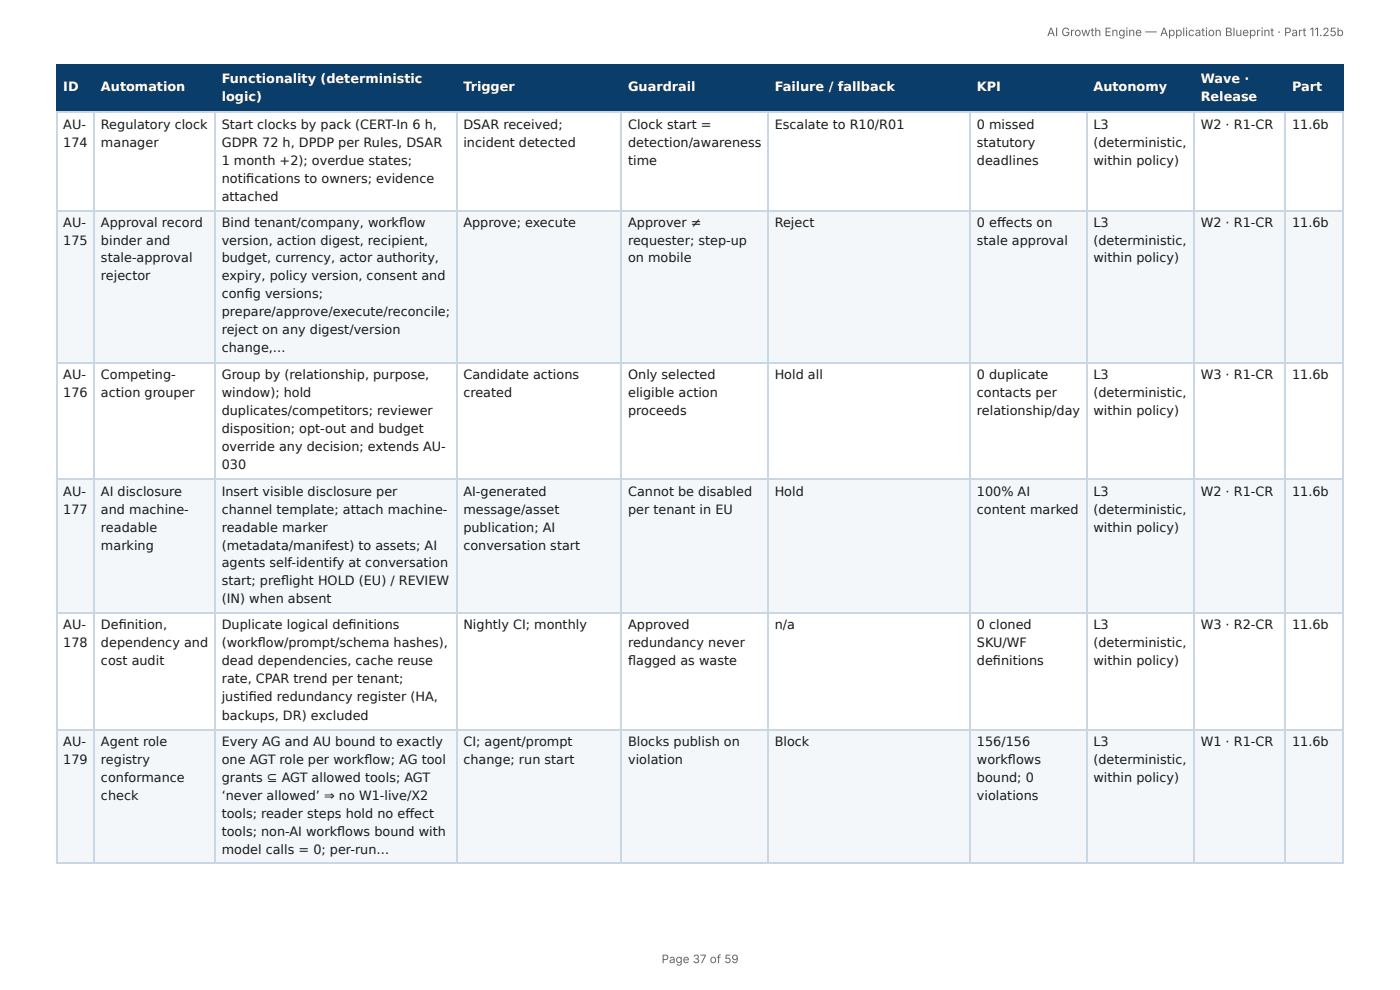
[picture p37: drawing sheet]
<svg xmlns="http://www.w3.org/2000/svg" width="297mm" height="210mm" viewBox="0 0 297 210" stroke-linecap="round" stroke-linejoin="round" font-family="sans-serif">
<defs><g id="words">
<g font-size="2.7" fill="#fff">
<text x="47.1" y="17.6">Functionality (deterministic</text>
<text x="255" y="17.6">Wave ·</text>
<text x="13.4" y="19.4">ID</text>
<text x="21.5" y="19.4">Automation</text>
<text x="47.1" y="21.4">logic)</text>
<text x="98.4" y="19.4">Trigger</text>
<text x="133.4" y="19.4">Guardrail</text>
<text x="164.5" y="19.4">Failure / fallback</text>
<text x="207.5" y="19.4">KPI</text>
<text x="232.2" y="19.4">Autonomy</text>
<text x="255" y="21.4">Release</text>
<text x="274.4" y="19.4">Part</text>
</g>
<g font-size="2.7" fill="#1a1a1a">
<text x="13.4" y="27.3">AU-</text>
<text x="21.5" y="27.3">Regulatory clock</text>
<text x="47.1" y="27.3">Start clocks by pack (CERT-In 6 h,</text>
<text x="98.4" y="27.3">DSAR received;</text>
<text x="133.4" y="27.3">Clock start =</text>
<text x="164.5" y="27.3">Escalate to R10/R01</text>
<text x="207.5" y="27.3">0 missed</text>
<text x="232.2" y="27.3">L3</text>
<text x="255" y="27.3">W2 · R1-CR</text>
<text x="274.4" y="27.3">11.6b</text>
<text x="13.4" y="31.1">174</text>
<text x="21.5" y="31.1">manager</text>
<text x="47.1" y="31.1">GDPR 72 h, DPDP per Rules, DSAR</text>
<text x="47.1" y="35">1 month +2); overdue states;</text>
<text x="98.4" y="31.1">incident detected</text>
<text x="133.4" y="31.1">detection/awareness</text>
<text x="133.4" y="35">time</text>
<text x="207.5" y="31.1">statutory</text>
<text x="207.5" y="35">deadlines</text>
<text x="232.2" y="31.1">(deterministic,</text>
<text x="232.2" y="35">within policy)</text>
<text x="47.1" y="38.8">notifi cations to owners; evidence</text>
<text x="47.1" y="42.6">attached</text>
<text x="13.4" y="48.3">AU-</text>
<text x="13.4" y="52.1">175</text>
<text x="21.5" y="48.3">Approval record</text>
<text x="21.5" y="52.1">binder and</text>
<text x="47.1" y="48.3">Bind tenant/company, workfl ow</text>
<text x="47.1" y="52.1">version, action digest, recipient,</text>
<text x="98.4" y="48.3">Approve; execute</text>
<text x="133.4" y="48.3">Approver ≠</text>
<text x="133.4" y="52.1">requester; step-up</text>
<text x="164.5" y="48.3">Reject</text>
<text x="207.5" y="48.3">0 eff ects on</text>
<text x="207.5" y="52.1">stale approval</text>
<text x="232.2" y="48.3">L3</text>
<text x="232.2" y="52.1">(deterministic,</text>
<text x="255" y="48.3">W2 · R1-CR</text>
<text x="274.4" y="48.3">11.6b</text>
<text x="21.5" y="55.7">stale-approval</text>
<text x="21.5" y="59.5">rejector</text>
<text x="47.1" y="55.7">budget, currency, actor authority,</text>
<text x="47.1" y="59.5">expiry, policy version, consent and</text>
<text x="133.4" y="55.7">on mobile</text>
<text x="232.2" y="55.7">within policy)</text>
<text x="47.1" y="63.3">confi g versions;</text>
<text x="47.1" y="67.2">prepare/approve/execute/reconcile;</text>
<text x="47.1" y="71">reject on any digest/version</text>
<text x="47.1" y="74.8">change,…</text>
<text x="13.4" y="80.5">AU-</text>
<text x="21.5" y="80.5">Competing-</text>
<text x="47.1" y="80.5">Group by (relationship, purpose,</text>
<text x="98.4" y="80.5">Candidate actions</text>
<text x="133.4" y="80.5">Only selected</text>
<text x="164.5" y="80.5">Hold all</text>
<text x="207.5" y="80.5">0 duplicate</text>
<text x="232.2" y="80.5">L3</text>
<text x="255" y="80.5">W3 · R1-CR</text>
<text x="274.4" y="80.5">11.6b</text>
<text x="13.4" y="84.3">176</text>
<text x="21.5" y="84.3">action grouper</text>
<text x="47.1" y="84.3">window); hold</text>
<text x="47.1" y="88.1">duplicates/competitors; reviewer</text>
<text x="98.4" y="84.3">created</text>
<text x="133.4" y="84.3">eligible action</text>
<text x="133.4" y="88.1">proceeds</text>
<text x="207.5" y="84.3">contacts per</text>
<text x="207.5" y="88.1">relationship/day</text>
<text x="232.2" y="84.3">(deterministic,</text>
<text x="232.2" y="88.1">within policy)</text>
<text x="47.1" y="92">disposition; opt-out and budget</text>
<text x="47.1" y="95.8">override any decision; extends AU-</text>
<text x="47.1" y="99.6">030</text>
<text x="13.4" y="105.3">AU-</text>
<text x="21.5" y="105.3">AI disclosure</text>
<text x="47.1" y="105.3">Insert visible disclosure per</text>
<text x="98.4" y="105.3">AI-generated</text>
<text x="133.4" y="105.3">Cannot be disabled</text>
<text x="164.5" y="105.3">Hold</text>
<text x="207.5" y="105.3">100% AI</text>
<text x="232.2" y="105.3">L3</text>
<text x="255" y="105.3">W2 · R1-CR</text>
<text x="274.4" y="105.3">11.6b</text>
<text x="13.4" y="109.1">177</text>
<text x="21.5" y="109.1">and machine-</text>
<text x="21.5" y="112.9">readable</text>
<text x="47.1" y="109.1">channel template; attach machine-</text>
<text x="47.1" y="112.9">readable marker</text>
<text x="98.4" y="109.1">message/asset</text>
<text x="98.4" y="112.9">publication; AI</text>
<text x="133.4" y="109.1">per tenant in EU</text>
<text x="207.5" y="109.1">content marked</text>
<text x="232.2" y="109.1">(deterministic,</text>
<text x="232.2" y="112.9">within policy)</text>
<text x="21.5" y="116.8">marking</text>
<text x="47.1" y="116.8">(metadata/manifest) to assets; AI</text>
<text x="98.4" y="116.8">conversation start</text>
<text x="47.1" y="120.3">agents self-identify at conversation</text>
<text x="47.1" y="124.2">start; prefl ight HOLD (EU) / REVIEW</text>
<text x="47.1" y="128">(IN) when absent</text>
<text x="13.4" y="133.6">AU-</text>
<text x="13.4" y="137.5">178</text>
<text x="21.5" y="133.6">Defi nition,</text>
<text x="21.5" y="137.5">dependency and</text>
<text x="47.1" y="133.6">Duplicate logical defi nitions</text>
<text x="47.1" y="137.5">(workfl ow/prompt/schema hashes),</text>
<text x="98.4" y="133.6">Nightly CI; monthly</text>
<text x="133.4" y="133.6">Approved</text>
<text x="133.4" y="137.5">redundancy never</text>
<text x="164.5" y="133.6">n/a</text>
<text x="207.5" y="133.6">0 cloned</text>
<text x="207.5" y="137.5">SKU/WF</text>
<text x="232.2" y="133.6">L3</text>
<text x="232.2" y="137.5">(deterministic,</text>
<text x="255" y="133.6">W3 · R2-CR</text>
<text x="274.4" y="133.6">11.6b</text>
<text x="21.5" y="141.3">cost audit</text>
<text x="47.1" y="141.3">dead dependencies, cache reuse</text>
<text x="133.4" y="141.3">fl agged as waste</text>
<text x="207.5" y="141.3">defi nitions</text>
<text x="232.2" y="141.3">within policy)</text>
<text x="47.1" y="145.1">rate, CPAR trend per tenant;</text>
<text x="47.1" y="149">justifi ed redundancy register (HA,</text>
<text x="47.1" y="152.8">backups, DR) excluded</text>
<text x="13.4" y="158.4">AU-</text>
<text x="21.5" y="158.4">Agent role</text>
<text x="47.1" y="158.4">Every AG and AU bound to exactly</text>
<text x="98.4" y="158.4">CI; agent/prompt</text>
<text x="133.4" y="158.4">Blocks publish on</text>
<text x="164.5" y="158.4">Block</text>
<text x="207.5" y="158.4">156/156</text>
<text x="232.2" y="158.4">L3</text>
<text x="255" y="158.4">W1 · R1-CR</text>
<text x="274.4" y="158.4">11.6b</text>
<text x="13.4" y="162.2">179</text>
<text x="21.5" y="162.2">registry</text>
<text x="21.5" y="166.1">conformance</text>
<text x="47.1" y="162.2">one AGT role per workfl ow; AG tool</text>
<text x="47.1" y="166.1">grants ⊆ AGT allowed tools; AGT</text>
<text x="98.4" y="162.2">change; run start</text>
<text x="133.4" y="162.2">violation</text>
<text x="207.5" y="162.2">workfl ows</text>
<text x="207.5" y="166.1">bound; 0</text>
<text x="232.2" y="162.2">(deterministic,</text>
<text x="232.2" y="166.1">within policy)</text>
<text x="21.5" y="169.9">check</text>
<text x="47.1" y="169.9">‘never allowed’ ⇒ no W1-live/X2</text>
<text x="47.1" y="173.7">tools; reader steps hold no eff ect</text>
<text x="207.5" y="169.9">violations</text>
<text x="47.1" y="177.6">tools; non-AI workfl ows bound with</text>
<text x="47.1" y="181.4">model calls = 0; per-run…</text>
</g>
<g font-size="2.5" fill="#666">
<text x="222.4" y="7.7">AI Growth Engine — Application Blueprint · Part 11.25b</text>
<text x="140.5" y="204.5">Page 37 of 59</text>
</g>
</g></defs>
<g fill="#0b3d6b">
<path d="M12.2 14h7.9v9.7h-7.9z"/>
<path d="M20.1 14h25.5v9.7h-25.5z"/>
<path d="M45.6 14h51.4v9.7h-51.4z"/>
<path d="M97 14h35v9.7h-35z"/>
<path d="M132 14h31.2v9.7h-31.2z"/>
<path d="M163.2 14h42.9v9.7h-42.9z"/>
<path d="M206.1 14h24.8v9.7h-24.8z"/>
<path d="M230.9 14h22.8v9.7h-22.8z"/>
<path d="M253.7 14h19.4v9.7h-19.4z"/>
<path d="M273.1 14h12.3v9.7h-12.3z"/>
</g>
<g fill="#f4f7fa">
<path d="M12.2 44.7h7.9v32.4h-7.9z"/>
<path d="M20.1 44.7h25.5v32.4h-25.5z"/>
<path d="M45.6 44.7h51.4v32.4h-51.4z"/>
<path d="M97 44.7h35v32.4h-35z"/>
<path d="M132 44.7h31.2v32.4h-31.2z"/>
<path d="M163.2 44.7h42.9v32.4h-42.9z"/>
<path d="M206.1 44.7h24.8v32.4h-24.8z"/>
<path d="M230.9 44.7h22.8v32.4h-22.8z"/>
<path d="M253.7 44.7h19.4v32.4h-19.4z"/>
<path d="M273.1 44.7h12.3v32.4h-12.3z"/>
<path d="M12.2 101.7h7.9v28.6h-7.9z"/>
<path d="M20.1 101.7h25.5v28.6h-25.5z"/>
<path d="M45.6 101.7h51.4v28.6h-51.4z"/>
<path d="M97 101.7h35v28.6h-35z"/>
<path d="M132 101.7h31.2v28.6h-31.2z"/>
<path d="M163.2 101.7h42.9v28.6h-42.9z"/>
<path d="M206.1 101.7h24.8v28.6h-24.8z"/>
<path d="M230.9 101.7h22.8v28.6h-22.8z"/>
<path d="M253.7 101.7h19.4v28.6h-19.4z"/>
<path d="M273.1 101.7h12.3v28.6h-12.3z"/>
<path d="M12.2 154.8h7.9v28.7h-7.9z"/>
<path d="M20.1 154.8h25.5v28.7h-25.5z"/>
<path d="M45.6 154.8h51.4v28.7h-51.4z"/>
<path d="M97 154.8h35v28.7h-35z"/>
<path d="M132 154.8h31.2v28.7h-31.2z"/>
<path d="M163.2 154.8h42.9v28.7h-42.9z"/>
<path d="M206.1 154.8h24.8v28.7h-24.8z"/>
<path d="M230.9 154.8h22.8v28.7h-22.8z"/>
<path d="M253.7 154.8h19.4v28.7h-19.4z"/>
<path d="M273.1 154.8h12.3v28.7h-12.3z"/>
</g>
<g fill="none" stroke="#0b3d6b" stroke-width=".26">
<path d="M11.9 13.9h273.5M12 13.8v10.2M20 13.8v10.2M45.8 13.8v10.2M97.1 13.8v10.2M131.9 13.8v10.2M163.1 13.8v10.2M206 13.8v10.2M230.8 13.8v10.2M253.5 13.8v10.2M273 13.8v10.2M285.2 13.8v10.2"/>
<path d="M11.9 23.9h273.5"/>
</g>
<g fill="none" stroke="#c9d6e3" stroke-width=".26">
<path d="M11.9 23.9h273.5M12 24v159.5M20 24v159.5M45.8 24v159.5M97.1 24v159.5M131.9 24v159.5M163.1 24v159.5M206 24v159.5M230.8 24v159.5M253.5 24v159.5M273 24v159.5M285.2 24v159.5"/>
<path d="M11.9 44.8h273.5M11.9 77h273.5M11.9 101.8h273.5M11.9 130.2h273.5M11.9 155h273.5M11.9 183.3h273.5"/>
</g>
<use href="#words"/>
</svg>
